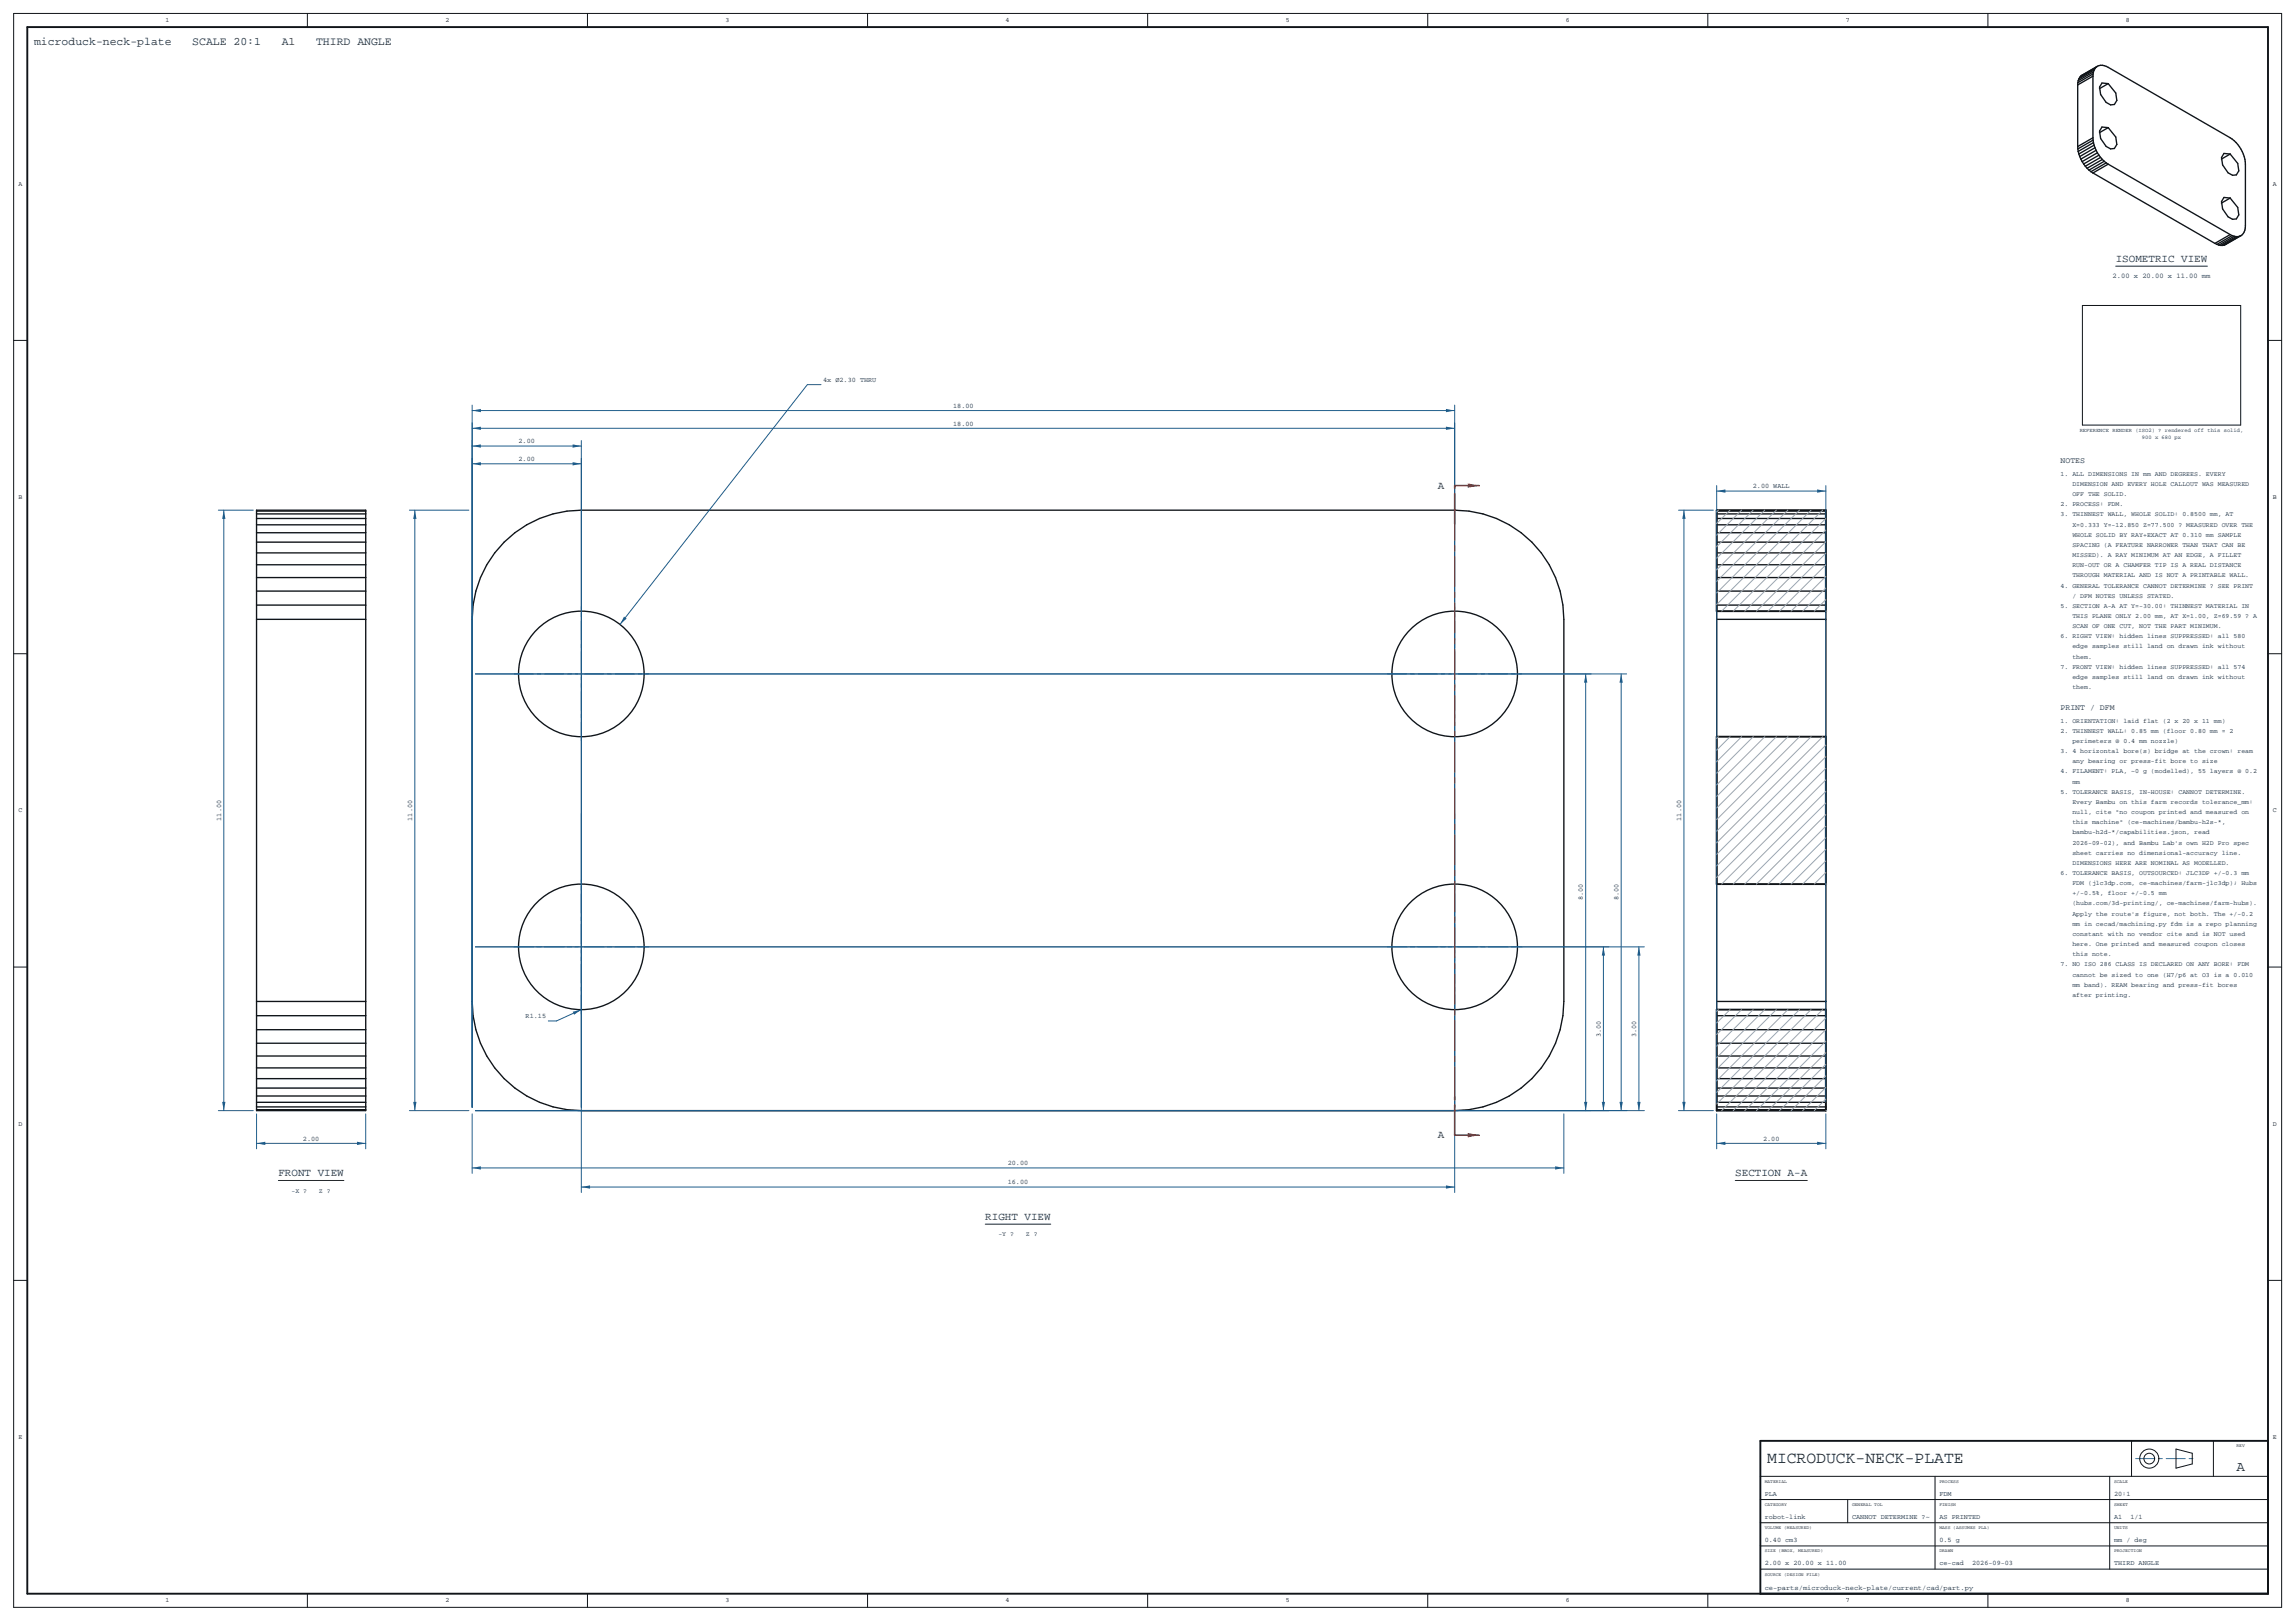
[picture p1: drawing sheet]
<svg xmlns="http://www.w3.org/2000/svg" width="841mm" height="594mm" viewBox="0 0 841 594" stroke-linecap="round" stroke-linejoin="round" font-family="sans-serif">
<defs><g id="words">
<text font-size="6" fill="#12283c" x="647.6" y="536.2">MICRODUCK-NECK-PLATE</text>
<text font-size="5.2" fill="#12283c" x="819.5" y="539">A</text>
<g font-size="4.2" fill="#12283c">
<text x="12.5" y="16.4">microduck-neck-plate</text>
<text x="70.5" y="16.4">SCALE 20:1</text>
<text x="103.2" y="16.4">A1</text>
<text x="115.8" y="16.4">THIRD ANGLE</text>
</g>
<g font-size="4" fill="#12283c">
<text x="775.3" y="95.9">ISOMETRIC VIEW</text>
<text x="526.9" y="179.1">A</text>
<text x="526.9" y="417.1">A</text>
<text x="102" y="431">FRONT VIEW</text>
<text x="635.9" y="431">SECTION A-A</text>
<text x="361" y="447">RIGHT VIEW</text>
</g>
<g font-size="3" fill="#12283c">
<text x="755.1" y="169.8">NOTES</text>
<text x="755.1" y="260.2">PRINT / DFM</text>
</g>
<g font-size="2.6" fill="#12283c">
<text x="774.2" y="101.9">2.00 x 20.00 x 11.00 mm</text>
<text x="646.7" y="582.6">ce-parts/microduck-neck-plate/current/cad/part.py</text>
</g>
<g font-size="2.5" fill="#12283c">
<text x="301.7" y="139.9">4x Ø2.30 THRU</text>
<text x="349.3" y="149.4">18.00</text>
<text x="349.3" y="155.9">18.00</text>
<text x="190" y="162.4">2.00</text>
<text x="190" y="168.9">2.00</text>
<text x="642.3" y="178.9">2.00 WALL</text>
<text x="81" y="300.7" transform="rotate(-90 81 300.7)">11.00</text>
<text x="151" y="300.7" transform="rotate(-90 151 300.7)">11.00</text>
<text x="616.1" y="300.7" transform="rotate(-90 616.1 300.7)">11.00</text>
<text x="580.1" y="330" transform="rotate(-90 580.1 330)">8.00</text>
<text x="593.1" y="330" transform="rotate(-90 593.1 330)">8.00</text>
<text x="192.6" y="373.1">R1.15</text>
<text x="586.6" y="380" transform="rotate(-90 586.6 380)">3.00</text>
<text x="599.6" y="380" transform="rotate(-90 599.6 380)">3.00</text>
<text x="111" y="418">2.00</text>
<text x="646.1" y="418">2.00</text>
<text x="369.3" y="427">20.00</text>
<text x="369.3" y="434">16.00</text>
<text x="646.7" y="548.1">PLA</text>
<text x="710.7" y="548.1">FDM</text>
<text x="774.7" y="548.1">20:1</text>
<text x="646.7" y="556.6">robot-link</text>
<text x="678.7" y="556.6">CANNOT DETERMINE ?~</text>
<text x="710.7" y="556.6">AS PRINTED</text>
<text x="774.7" y="556.6">A1</text>
<text x="780.7" y="556.6">1/1</text>
<text x="646.7" y="565.1">0.40 cm3</text>
<text x="710.7" y="565.1">0.5 g</text>
<text x="774.7" y="565.1">mm / deg</text>
<text x="646.7" y="573.6">2.00 x 20.00 x 11.00</text>
<text x="710.7" y="573.6">ce-cad</text>
<text x="722.7" y="573.6">2026-09-03</text>
<text x="774.7" y="573.6">THIRD ANGLE</text>
</g>
<g font-size="2.4" fill="#101418">
<text x="60.6" y="8.1">1</text>
<text x="163.2" y="8.1">2</text>
<text x="265.9" y="8.1">3</text>
<text x="368.5" y="8.1">4</text>
<text x="471.2" y="8.1">5</text>
<text x="573.8" y="8.1">6</text>
<text x="676.4" y="8.1">7</text>
<text x="779.1" y="8.1">8</text>
<text x="6.8" y="68">A</text>
<text x="832.9" y="68">A</text>
<text x="6.8" y="182.8">B</text>
<text x="832.9" y="182.8">B</text>
<text x="6.8" y="297.6">C</text>
<text x="832.9" y="297.6">C</text>
<text x="6.8" y="412.5">D</text>
<text x="832.9" y="412.5">D</text>
<text x="6.8" y="527.3">E</text>
<text x="832.9" y="527.3">E</text>
<text x="60.6" y="587.2">1</text>
<text x="163.2" y="587.2">2</text>
<text x="265.9" y="587.2">3</text>
<text x="368.5" y="587.2">4</text>
<text x="471.2" y="587.2">5</text>
<text x="573.8" y="587.2">6</text>
<text x="676.4" y="587.2">7</text>
<text x="779.1" y="587.2">8</text>
</g>
<g font-size="2.4" fill="#12283c">
<text x="755.1" y="174.4">1. ALL DIMENSIONS IN mm AND DEGREES. EVERY</text>
<text x="759.4" y="178.1">DIMENSION AND EVERY HOLE CALLOUT WAS MEASURED</text>
<text x="755.1" y="185.5">2. PROCESS: FDM.</text>
<text x="759.4" y="181.8">OFF THE SOLID.</text>
<text x="755.1" y="189.3">3. THINNEST WALL, WHOLE SOLID: 0.8500 mm, AT</text>
<text x="759.4" y="193">X=0.333 Y=-12.850 Z=77.500 ? MEASURED OVER THE</text>
<text x="759.4" y="196.7">WHOLE SOLID BY RAY+EXACT AT 0.310 mm SAMPLE</text>
<text x="759.4" y="200.4">SPACING (A FEATURE NARROWER THAN THAT CAN BE</text>
<text x="759.4" y="204.1">MISSED). A RAY MINIMUM AT AN EDGE, A FILLET</text>
<text x="759.4" y="207.9">RUN-OUT OR A CHAMFER TIP IS A REAL DISTANCE</text>
<text x="755.1" y="215.3">4. GENERAL TOLERANCE CANNOT DETERMINE ? SEE PRINT</text>
<text x="759.4" y="211.6">THROUGH MATERIAL AND IS NOT A PRINTABLE WALL.</text>
<text x="759.4" y="219">/ DFM NOTES UNLESS STATED.</text>
<text x="755.1" y="222.7">5. SECTION A-A AT Y=-30.00: THINNEST MATERIAL IN</text>
<text x="759.4" y="226.5">THIS PLANE ONLY 2.00 mm, AT X=1.00, Z=69.59 ? A</text>
<text x="755.1" y="233.9">6. RIGHT VIEW: hidden lines SUPPRESSED: all 580</text>
<text x="759.4" y="230.2">SCAN OF ONE CUT, NOT THE PART MINIMUM.</text>
<text x="759.4" y="237.6">edge samples still land on drawn ink without</text>
<text x="755.1" y="245.1">7. FRONT VIEW: hidden lines SUPPRESSED: all 574</text>
<text x="759.4" y="241.3">them.</text>
<text x="759.4" y="248.8">edge samples still land on drawn ink without</text>
<text x="759.4" y="252.5">them.</text>
<text x="755.1" y="264.8">1. ORIENTATION: laid flat (2 x 20 x 11 mm)</text>
<text x="755.1" y="268.5">2. THINNEST WALL: 0.85 mm (floor 0.80 mm = 2</text>
<text x="755.1" y="276">3. 4 horizontal bore(s) bridge at the crown: ream</text>
<text x="759.4" y="272.3">perimeters @ 0.4 mm nozzle)</text>
<text x="759.4" y="279.7">any bearing or press-fit bore to size</text>
<text x="755.1" y="283.4">4. FILAMENT: PLA, ~0 g (modelled), 55 layers @ 0.2</text>
<text x="759.4" y="287.1">mm</text>
<text x="755.1" y="290.9">5. TOLERANCE BASIS, IN-HOUSE: CANNOT DETERMINE.</text>
<text x="759.4" y="294.6">Every Bambu on this farm records tolerance_mm:</text>
<text x="759.4" y="298.3">null, cite &quot;no coupon printed and measured on</text>
<text x="759.4" y="302">this machine&quot; (ce-machines/bambu-h2s-*,</text>
<text x="759.4" y="305.7">bambu-h2d-*/capabilities.json, read</text>
<text x="759.4" y="309.5">2026-09-02), and Bambu Lab's own H2D Pro spec</text>
<text x="759.4" y="313.2">sheet carries no dimensional-accuracy line.</text>
<text x="759.4" y="316.9">DIMENSIONS HERE ARE NOMINAL AS MODELLED.</text>
<text x="755.1" y="320.6">6. TOLERANCE BASIS, OUTSOURCED: JLC3DP +/-0.3 mm</text>
<text x="759.4" y="324.3">FDM (jlc3dp.com, ce-machines/farm-jlc3dp); Hubs</text>
<text x="759.4" y="328.1">+/-0.5%, floor +/-0.5 mm</text>
<text x="759.4" y="331.8">(hubs.com/3d-printing/, ce-machines/farm-hubs).</text>
<text x="759.4" y="335.5">Apply the route's figure, not both. The +/-0.2</text>
<text x="759.4" y="339.2">mm in cecad/machining.py fdm is a repo planning</text>
<text x="759.4" y="343">constant with no vendor cite and is NOT used</text>
<text x="759.4" y="346.7">here. One printed and measured coupon closes</text>
<text x="759.4" y="350.4">this note.</text>
<text x="755.1" y="354.1">7. NO ISO 286 CLASS IS DECLARED ON ANY BORE: FDM</text>
<text x="759.4" y="357.8">cannot be sized to one (H7/p6 at O3 is a 0.010</text>
<text x="759.4" y="361.6">mm band). REAM bearing and press-fit bores</text>
<text x="759.4" y="365.3">after printing.</text>
<text x="106.8" y="437">-X ?</text>
<text x="116.9" y="437">Z ?</text>
<text x="365.8" y="453">-Y ?</text>
<text x="375.9" y="453">Z ?</text>
</g>
<g font-size="2" fill="#12283c">
<text x="762.1" y="158.4">REFERENCE RENDER (ISO2) ? rendered off this solid,</text>
<text x="784.9" y="161">900 x 680 px</text>
</g>
<g font-size="1.7" fill="#101418">
<text x="819.6" y="530.4">REV</text>
<text x="646.7" y="543.4">MATERIAL</text>
<text x="710.7" y="543.4">PROCESS</text>
<text x="774.7" y="543.4">SCALE</text>
<text x="646.7" y="551.9">CATEGORY</text>
<text x="678.7" y="551.9">GENERAL TOL</text>
<text x="710.7" y="551.9">FINISH</text>
<text x="774.7" y="551.9">SHEET</text>
<text x="646.7" y="560.4">VOLUME (MEASURED)</text>
<text x="710.7" y="560.4">MASS (ASSUMES PLA)</text>
<text x="774.7" y="560.4">UNITS</text>
<text x="646.7" y="568.9">SIZE (BBOX, MEASURED)</text>
<text x="710.7" y="568.9">DRAWN</text>
<text x="774.7" y="568.9">PROJECTION</text>
<text x="646.7" y="577.4">SOURCE (DESIGN FILE)</text>
</g>
</g></defs>
<g fill="none" stroke="#101418" stroke-width=".5">
<path d="M761.4 31.1v22.6M761.4 30.3v.8M761.6 29.6l-.2 .7M761.8 28.9l-.2 .7M762.1 28.3l-.3 .6M762.5 27.9l-.4 .4M767 27.9v22.6M767 27.9l-5.6 3.2M767 27.1v.8M767 27.1l-5.6 3.2M767.1 26.3l-.1 .8M767.1 26.3l-5.5 3.3"/>
<path d="M767.4 25.7l-.3 .6M767.4 25.7l-5.6 3.2M767.7 25.1l-.3 .6M767.7 25.1l-5.6 3.2M768.1 24.6l-.4 .5M768.1 24.6l-5.6 3.3M768.6 24.3l1.8-.4 2.1 .8 44.7 25.8a12.3 12.3 0 0 1 5.6 9.7v23.4l-.4 1.4-1.2 1.4M768.6 24.3l-.5 .3M768.6 24.3l-6.1 3.6M770.3 30.4l2.2 .2 2.8 3.5 .4 2.7-.9 1.5-1.4 .1-1.6-.9-2-2.9-.4-2.7zM772.5 30.6l-3.2 1.9M761.4 53.7v.9"/>
<path d="M761.4 54.6l.2 .9M761.6 55.5l.2 .9M761.8 56.4l.3 1M762.1 57.4l.4 .9M762.5 58.3l.5 .9M763 59.2l.6 .9M767 50.5v.9M767 50.5l-5.6 3.2M767 51.4l.1 .9M767 51.4l-5.6 3.2M767.1 52.3l.3 .9M767.1 52.3l-5.5 3.2"/>
<path d="M767.4 53.2l.3 .9M767.4 53.2l-5.6 3.2M767.7 54.1l.4 1M767.7 54.1l-5.6 3.3M768.1 55.1l.5 .9M768.1 55.1l-5.6 3.2M768.6 56l.5 .9M768.6 56l-5.6 3.2M769.1 56.9l.7 .8M769.1 56.9l-5.5 3.2M769.8 57.7l.6 .7M769.8 57.7l-5.6 3.2"/>
<path d="M770.3 46.5l2.2 .3 2.8 3.4 .4 2.7-.9 1.5-1.4 .2-1.6-1-2-2.8-.4-2.8zM770.4 58.4l.7 .7M770.4 58.4l-5.6 3.3M771.1 59.1l.7 .6M771.1 59.1l-5.6 3.2M771.8 59.7l.7 .5M771.8 59.7l-5.6 3.2M772.5 46.8l-3.2 1.8M815 56.2l2.2 .2 2.8 3.5 .4 2.7-.9 1.5-1.4 .1-1.6-.9-2-2.9-.4-2.7zM817.2 56.4l-3.2 1.9M763.6 60.1l.6 .8M764.2 60.9l.6 .8"/>
<path d="M764.8 61.7l.7 .6M765.5 62.3l.7 .6M766.2 62.9l.8 .5M767 63.4l44.7 25.8M772.5 60.2l44.7 25.8M772.5 60.2l-5.5 3.2M815 72.4l2.2 .2 2.8 3.4 .4 2.7-.9 1.5-1.4 .2-1.6-.9-2-2.9-.4-2.8zM817.2 72.6l-3.2 1.8M811.7 89.2l.7 .4M812.4 89.6l.7 .2M813.1 89.8l.7 .1M813.8 89.9h.6"/>
<path d="M815.1 89.8l-.7 .1M817.2 86l.8 .3M817.2 86l-5.5 3.2M818 86.3l.7 .3M818 86.3l-5.6 3.3M818.7 86.6l.7 .1M818.7 86.6l-5.6 3.2M819.4 86.7h.6M819.4 86.7l-5.6 3.2M820 86.7l-5.6 3.2M820.6 86.6l-.6 .1M820.6 86.6l-5.5 3.2"/>
<path d="M821.2 86.4l-.6 .2M821.2 86.4l-6.1 3.4M94 186.9h40v220.1h-40zM94 187.3h40M94 188.3h40M94 190h40M94 192.3h40M94 195.2h40M94 198.7h40M184.7 198.7a40 40 0 0 1 28.3-11.8h320.1a40 40 0 0 1 40 40.1v140a40 40 0 0 1-40 40h-320.1a40 40 0 0 1-40-40v-140a40 40 0 0 1 11.7-28.3zM629.1 187.3h40M629.1 188.3h40"/>
<path d="M629.1 190h40M629.1 192.3h40M629.1 195.2h40M629.1 198.7h40M629.1 186.9v220.1M669.1 186.9v220.1M94 202.6h40M94 207h40M94 211.6h40M94 216.6h40M629.1 202.6h40M629.1 207h40"/>
<path d="M629.1 211.6h40M629.1 216.6h40M94 221.7h40M94 227h40M629.1 221.7h40M629.1 227h40M94 377.3h40M94 372.2h40M94 367h40M629.1 377.3h40M629.1 372.2h40M629.1 367h40"/>
<path d="M94 398.7h40M94 395.3h40M94 391.3h40M94 387h40M94 382.3h40M629.1 398.7h40M629.1 395.3h40M629.1 391.3h40M629.1 387h40M629.1 382.3h40M94 406.6h40M94 405.6h40"/>
<path d="M94 403.9h40M94 401.6h40M629.1 406.6h40M629.1 405.6h40M629.1 403.9h40M629.1 401.6h40"/>
<circle cx="213" cy="247" r="23"/>
<circle cx="533.1" cy="247" r="23"/>
<circle cx="213" cy="347" r="23"/>
<circle cx="533.1" cy="347" r="23"/>
</g>
<path d="M629.1 186.9h40v37.1h-40zM629.1 270h40v54h-40zM629.1 370h40v37h-40z" fill="none" stroke="#101418" stroke-width=".7"/>
<g fill="none" stroke="#3a7d8c" stroke-width=".37" stroke-dasharray="7 1.4 1.4 1.4">
<path d="M188.4 247h23.4M213 245.8v-23.4M214.2 247h23.4M508.5 247h23.4M533.1 245.8v-23.4M534.3 247h23.4M213 271.6v-23.4M533.1 271.6v-23.4M188.4 347h23.4M213 345.8v-23.4M214.2 347h23.4M508.5 347h23.4"/>
<path d="M533.1 345.8v-23.4M534.3 347h23.4M213 371.6v-23.4M533.1 371.6v-23.4M782.6 534.5h22.3"/>
</g>
<path d="M173 408.2v21.8M573.1 408.2v21.8M173 428h400.1" fill="none" stroke="#1d5c8a" stroke-width=".37"/>
<g fill="#1d5c8a">
<path d="M173 428l3.2-.6v1.2z"/>
<path d="M569.9 427.4l3.2 .6-3.2 .6z"/>
</g>
<path d="M150 186.9h21.8M152 186.9v220.1M150 407h21.8" fill="none" stroke="#1d5c8a" stroke-width=".37"/>
<g fill="#1d5c8a">
<path d="M151.4 403.8h1.2l-.6 3.2z"/>
<path d="M152 186.9l.6 3.2h-1.2z"/>
</g>
<path d="M173 167.9v237.9M173 169.9h40M213 167.9v237.9" fill="none" stroke="#1d5c8a" stroke-width=".37"/>
<g fill="#1d5c8a">
<path d="M173 169.9l3.2-.6v1.3z"/>
<path d="M209.8 169.3l3.2 .6-3.2 .7z"/>
</g>
<path d="M174.2 247h408.9M581.1 247v160M174.2 407h408.9" fill="none" stroke="#1d5c8a" stroke-width=".37"/>
<g fill="#1d5c8a">
<path d="M580.5 403.8h1.2l-.6 3.2z"/>
<path d="M581.1 247l.6 3.2h-1.2z"/>
</g>
<path d="M173 161.4v244.4M173 163.4h40M213 161.4v244.4" fill="none" stroke="#1d5c8a" stroke-width=".37"/>
<g fill="#1d5c8a">
<path d="M173 163.4l3.2-.6v1.3z"/>
<path d="M209.8 162.8l3.2 .6-3.2 .7z"/>
</g>
<path d="M174.2 347h415.4M587.6 347v60M174.2 407h415.4" fill="none" stroke="#1d5c8a" stroke-width=".37"/>
<g fill="#1d5c8a">
<path d="M587 403.8h1.2l-.6 3.2z"/>
<path d="M587.6 347l.6 3.2h-1.2z"/>
</g>
<path d="M173 154.9v250.9M173 156.9h360.1M533.1 154.9v250.9" fill="none" stroke="#1d5c8a" stroke-width=".37"/>
<g fill="#1d5c8a">
<path d="M173 156.9l3.2-.6v1.3z"/>
<path d="M529.9 156.3l3.2 .6-3.2 .7z"/>
</g>
<path d="M174.2 247h421.9M594.1 247v160M174.2 407h421.9" fill="none" stroke="#1d5c8a" stroke-width=".37"/>
<g fill="#1d5c8a">
<path d="M593.5 403.8h1.2l-.6 3.2z"/>
<path d="M594.1 247l.6 3.2h-1.2z"/>
</g>
<path d="M173 148.4v257.4M173 150.4h360.1M533.1 148.4v257.4" fill="none" stroke="#1d5c8a" stroke-width=".37"/>
<g fill="#1d5c8a">
<path d="M173 150.4l3.2-.6v1.3z"/>
<path d="M529.9 149.8l3.2 .6-3.2 .7z"/>
</g>
<path d="M174.2 347h428.4M600.6 347v60M174.2 407h428.4" fill="none" stroke="#1d5c8a" stroke-width=".37"/>
<g fill="#1d5c8a">
<path d="M600 403.8h1.2l-.6 3.2z"/>
<path d="M600.6 347l.6 3.2h-1.2z"/>
<path d="M228.7 225.9l.9 .8-2.4 2.1z"/>
</g>
<path d="M300.9 140.9h-5l-68.7 87.9" fill="none" stroke="#1d5c8a" stroke-width=".37"/>
<path d="M209.9 370.7l3.1-.7-2.6 1.9z" fill="#1d5c8a"/>
<path d="M213 298.2v138.8M533.1 298.2v138.8M213 370l-9.1 4.1h-3M213 435h320.1" fill="none" stroke="#1d5c8a" stroke-width=".37"/>
<g fill="#1d5c8a">
<path d="M213 435l3.2-.6v1.2z"/>
<path d="M529.9 434.4l3.2 .6-3.2 .6z"/>
</g>
<path d="M94 408.2v12.8M94 419h40M134 408.2v12.8" fill="none" stroke="#1d5c8a" stroke-width=".37"/>
<g fill="#1d5c8a">
<path d="M94 419l3.2-.6v1.2z"/>
<path d="M130.8 418.4l3.2 .6-3.2 .6z"/>
</g>
<path d="M80 186.9h12.8M82 186.9v220.1M80 407h12.8" fill="none" stroke="#1d5c8a" stroke-width=".37"/>
<g fill="#1d5c8a">
<path d="M81.4 403.8h1.2l-.6 3.2z"/>
<path d="M82 186.9l.6 3.2h-1.2z"/>
</g>
<path d="M629.1 408.2v12.8M629.1 419h40M669.1 408.2v12.8" fill="none" stroke="#1d5c8a" stroke-width=".37"/>
<g fill="#1d5c8a">
<path d="M629.1 419l3.2-.6v1.2z"/>
<path d="M665.9 418.4l3.2 .6-3.2 .6z"/>
</g>
<path d="M615.1 186.9h12.8M617.1 186.9v220.1M615.1 407h12.8" fill="none" stroke="#1d5c8a" stroke-width=".37"/>
<g fill="#1d5c8a">
<path d="M616.5 403.8h1.2l-.6 3.2z"/>
<path d="M617.1 186.9l.6 3.2h-1.2z"/>
</g>
<path d="M629.1 177.9v226M629.1 179.9h40M669.1 177.9v226" fill="none" stroke="#1d5c8a" stroke-width=".37"/>
<g fill="#1d5c8a">
<path d="M629.1 179.9l3.2-.6v1.3z"/>
<path d="M665.9 179.3l3.2 .6-3.2 .7z"/>
</g>
<path d="M775.3 97.5h33.6M102 432.6h24M635.9 432.6h26.4M361 448.6h24" fill="none" stroke="#12283c" stroke-width=".37"/>
<g fill="none" stroke="#9aa4b2" stroke-width=".37">
<path d="M629.7 186.9l-.6 .7M634 186.9l-4.9 4.9M638.2 186.9l-9.1 9.2M642.4 186.9l-13.3 13.4M646.7 186.9l-17.6 17.7M650.9 186.9l-21.8 21.9M655.2 186.9l-26.1 26.1M659.4 186.9l-30.3 30.4M663.7 186.9l-34.6 34.6M667.9 186.9l-37 37.1M669.1 198.5l-25.5 25.5M669.1 194.3l-29.7 29.7"/>
<path d="M669.1 190l-34 34M669.1 219.7l-4.3 4.3M669.1 215.5l-8.5 8.5M669.1 211.2l-12.7 12.8M669.1 207l-17 17M669.1 202.7l-21.2 21.3M669.1 224h.1M629.7 270l-.6 .6M634 270l-4.9 4.9M638.2 270l-9.1 9.1M642.5 270l-13.4 13.4M646.7 270l-17.6 17.6"/>
<path d="M651 270l-21.9 21.8M655.2 270l-26.1 26.1M659.4 270l-30.3 30.3M663.7 270l-34.6 34.6M667.9 270l-38.8 38.8M669.1 277.3l-40 40M669.1 273l-40 40.1M669.1 298.5l-25.5 25.5M669.1 294.3l-29.7 29.7M669.1 290l-34 34M669.1 285.8l-38.2 38.2M669.1 281.5l-40 40"/>
<path d="M669.1 319.7l-4.3 4.3M669.1 315.5l-8.5 8.5M669.1 311.2l-12.7 12.8M669.1 307l-17 17M669.1 302.8l-21.2 21.2M669.1 324h.1M629.7 370l-.6 .6M634 370l-4.9 4.8M638.2 370l-9.1 9.1M642.4 370l-13.3 13.3M646.7 370l-17.6 17.6M650.9 370l-21.8 21.8"/>
<path d="M655.2 370l-26.1 26.1M659.4 370l-30.3 30.3M663.7 370l-34.6 34.6M667.9 370l-37 37M669.1 377.3l-29.7 29.7M669.1 373l-34 34M669.1 398.5l-8.5 8.5M669.1 394.2l-12.7 12.8M669.1 390l-17 17M669.1 385.8l-21.2 21.2M669.1 381.5l-25.5 25.5M669.1 407h.1"/>
<path d="M669.1 402.7l-4.3 4.3"/>
</g>
<path d="M533.1 191.9v-14M533.1 416v-14M533.1 416h9" fill="none" stroke="#b3261e" stroke-width=".6" stroke-dasharray="11 2 2 2"/>
<path d="M537.9 415.2l4.2 .8-4.2 .8z" fill="#b3261e"/>
<path d="M533.1 177.9h9" fill="none" stroke="#b3261e" stroke-width=".6" stroke-dasharray="11 2 2 2"/>
<path d="M537.9 177.2l4.2 .7-4.2 .8z" fill="#b3261e"/>
<path d="M533.1 402v-210.1" fill="none" stroke="#b3261e" stroke-width=".37" stroke-dasharray="11 2 2 2"/>
<path d="M10 9.9h821.1v574.1h-821.1zM831.1 528h-186v56" fill="none" stroke="#101418" stroke-width=".7"/>
<g fill="none" stroke="#101418" stroke-width=".37">
<path d="M5 4.9h831.1v584.1h-831.1zM112.6 4.9v5M215.3 4.9v5M317.9 4.9v5M420.6 4.9v5M523.2 4.9v5M625.8 4.9v5M728.5 4.9v5M763.1 111.9h58v43.9h-58zM5 124.7h5M831.1 124.7h5M5 239.6h5"/>
<path d="M831.1 239.6h5M5 354.4h5M831.1 354.4h5M5 469.2h5M831.1 469.2h5M781.1 528v13M797.4 531l6 1.5v4l-6 1.5zM811.1 528v13M645.1 541h186M645.1 558h186M645.1 549.5h186M677.1 549.5v8.5"/>
<path d="M709.1 541v34M773.1 541v34M645.1 575h186M645.1 566.5h186M112.6 584v5M215.3 584v5M317.9 584v5M420.6 584v5M523.2 584v5M625.8 584v5M728.5 584v5"/>
<circle cx="787.6" cy="534.5" r="3.5"/>
<circle cx="787.6" cy="534.5" r="1.96"/>
</g>
<use href="#words"/>
</svg>
